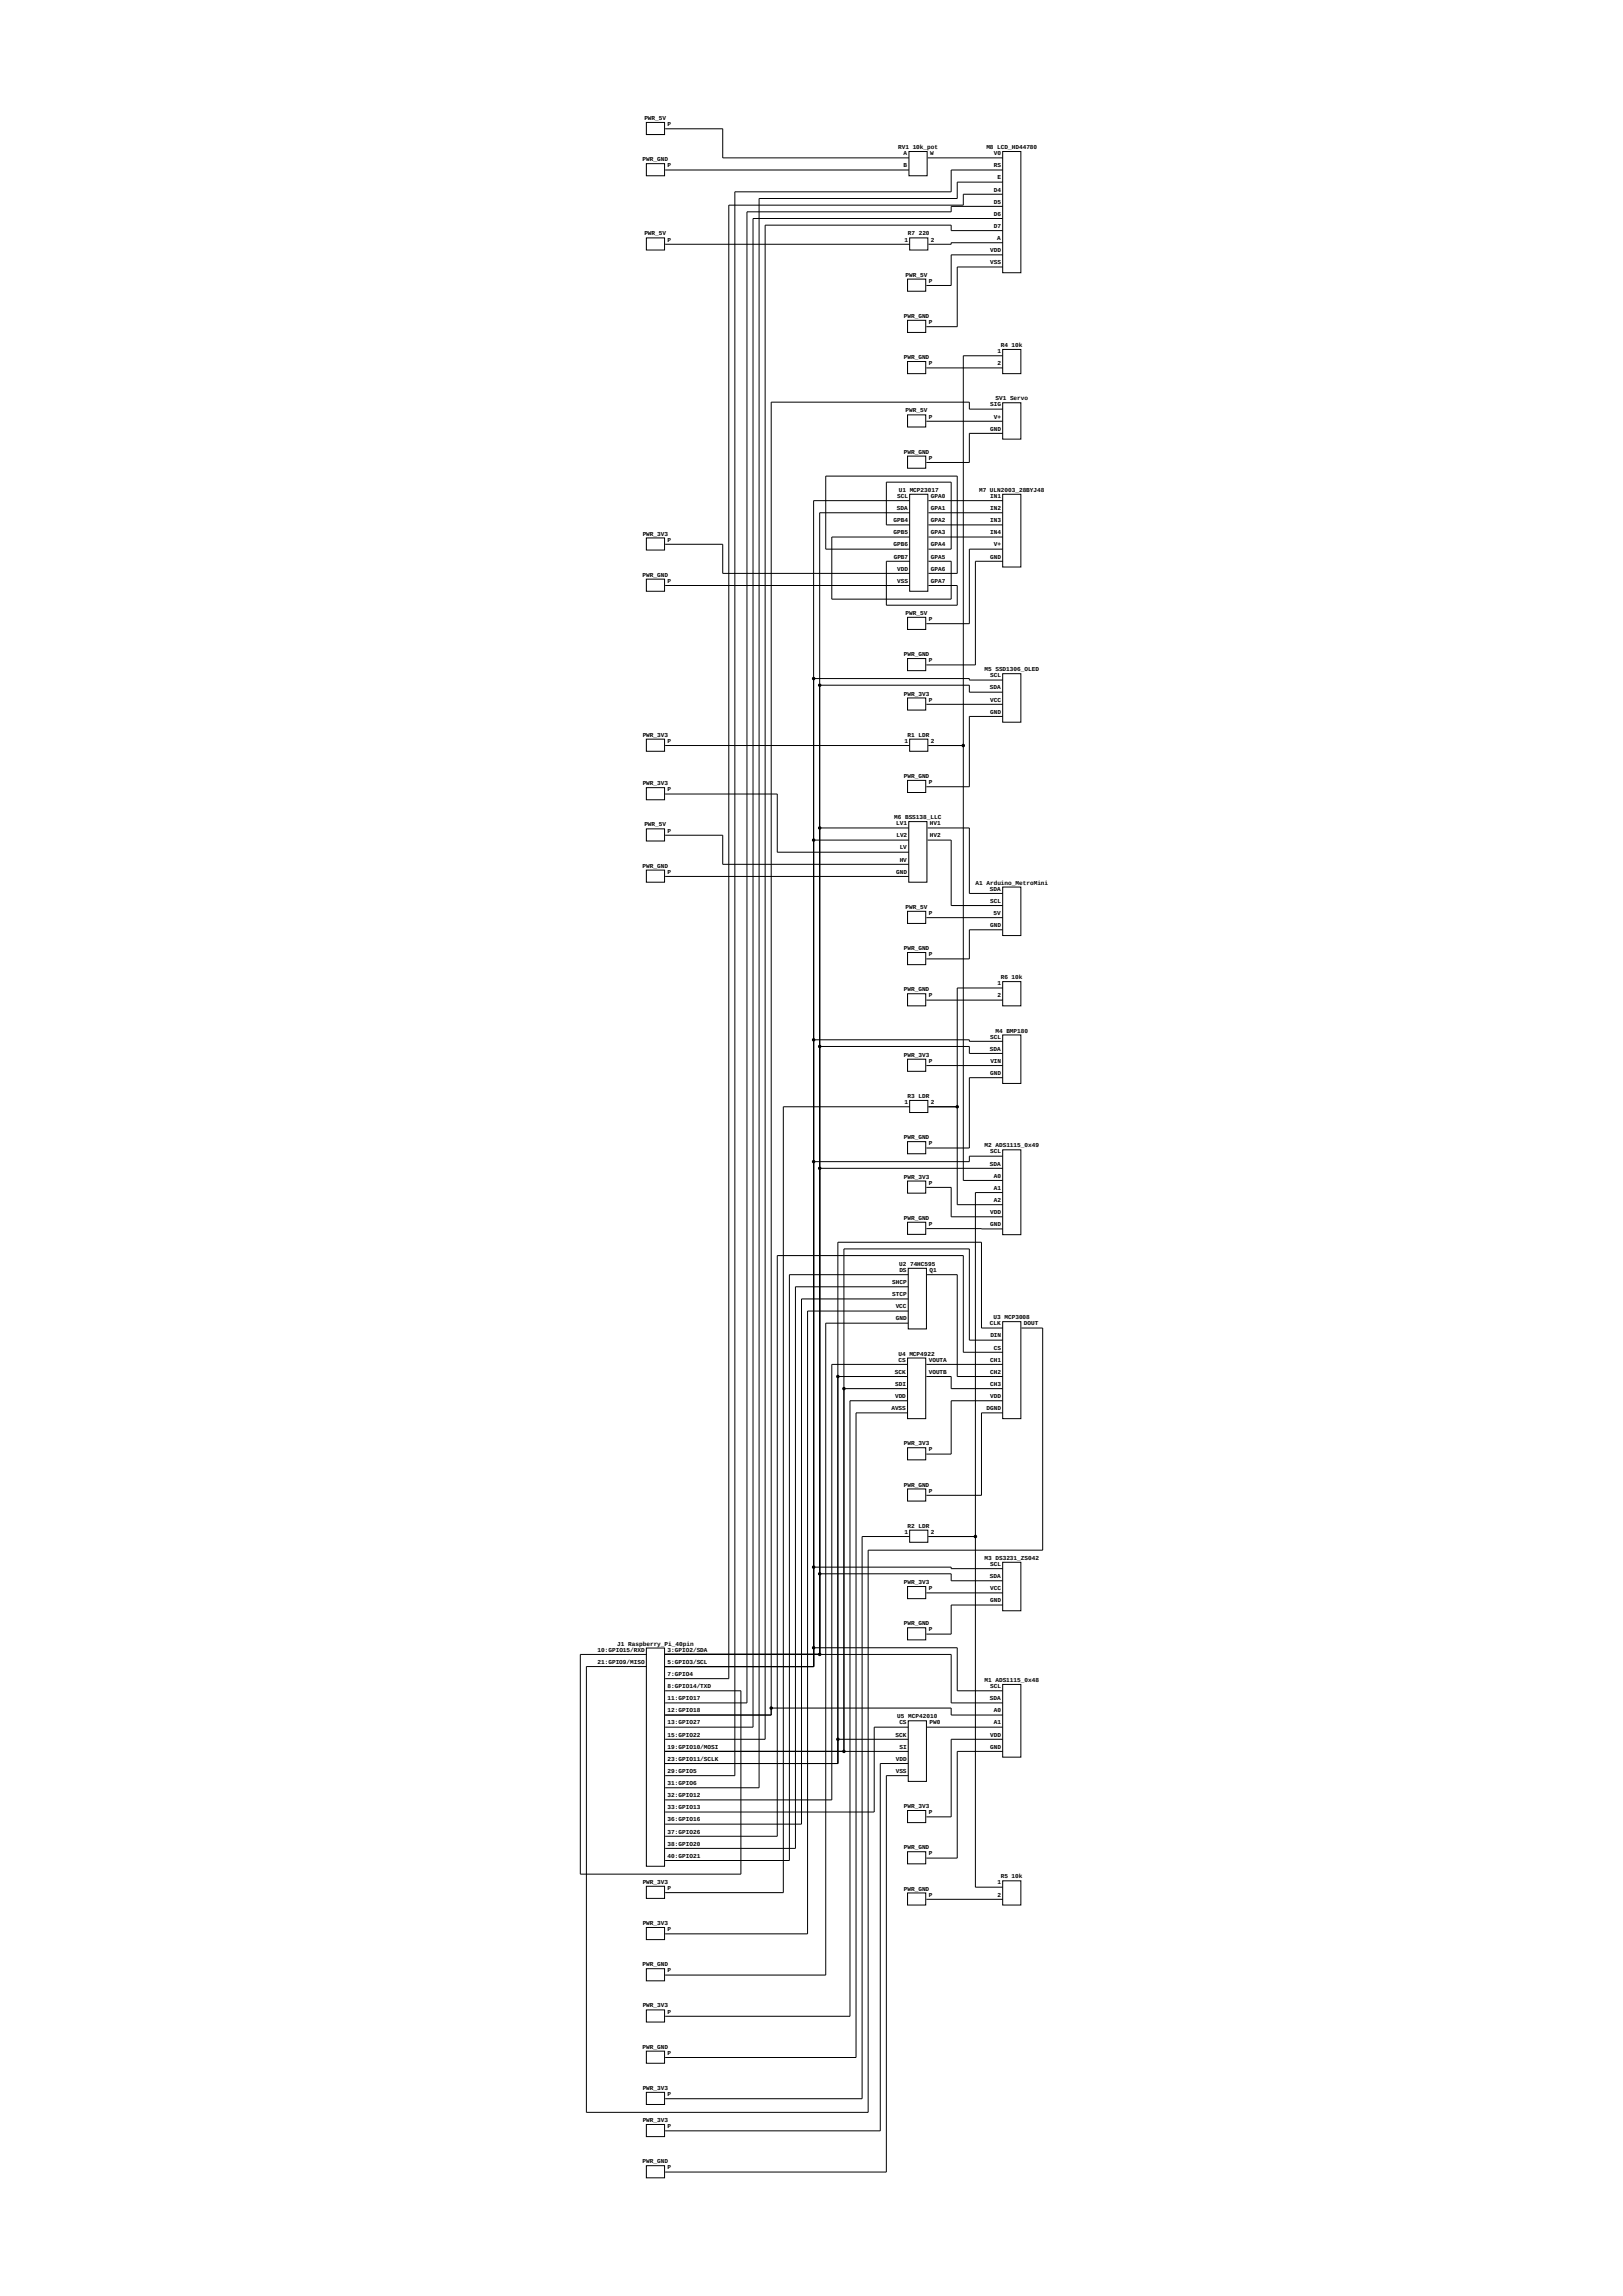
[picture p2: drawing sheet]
<svg xmlns="http://www.w3.org/2000/svg" width="210mm" height="297mm" viewBox="0 0 210 297" stroke-linecap="round" stroke-linejoin="round" font-family="sans-serif">
<defs><g id="words">
<g font-size=".8">
<text x="83.4" y="15.5">PWR_5V</text>
<text x="86.4" y="16.3">P</text>
<text x="83.2" y="20.9">PWR_GND</text>
<text x="86.4" y="21.6">P</text>
<text x="116.2" y="19.3">RV1 10k_pot</text>
<text x="116.9" y="20.1">A</text>
<text x="116.9" y="21.6">B</text>
<text x="120.4" y="20.1">W</text>
<text x="127.6" y="19.3">M8 LCD_HD44780</text>
<text x="128.6" y="21.6">RS</text>
<text x="128.6" y="20.1">V0</text>
<text x="129.1" y="23.2">E</text>
<text x="128.6" y="24.8">D4</text>
<text x="128.6" y="26.3">D5</text>
<text x="128.6" y="27.9">D6</text>
<text x="128.6" y="29.5">D7</text>
<text x="83.4" y="30.5">PWR_5V</text>
<text x="86.4" y="31.2">P</text>
<text x="117" y="31.2">1</text>
<text x="117.2" y="35.8">PWR_5V</text>
<text x="117.5" y="30.5">R7 220</text>
<text x="120.4" y="31.2">2</text>
<text x="128.1" y="34.2">VSS</text>
<text x="128.1" y="32.6">VDD</text>
<text x="129" y="31">A</text>
<text x="116.9" y="41.1">PWR_GND</text>
<text x="120.2" y="36.6">P</text>
<text x="120.2" y="41.9">P</text>
<text x="116.9" y="46.5">PWR_GND</text>
<text x="120.2" y="47.2">P</text>
<text x="129.1" y="45.7">1</text>
<text x="129.1" y="47.2">2</text>
<text x="129.5" y="44.9">R4 10k</text>
<text x="117.2" y="53.4">PWR_5V</text>
<text x="128.1" y="52.6">SIG</text>
<text x="128.8" y="51.8">SV1 Servo</text>
<text x="116.9" y="58.7">PWR_GND</text>
<text x="120.2" y="54.1">P</text>
<text x="120.2" y="59.5">P</text>
<text x="128.1" y="55.7">GND</text>
<text x="128.6" y="54.1">V+</text>
<text x="116.1" y="66">SDA</text>
<text x="116.1" y="64.4">SCL</text>
<text x="116.3" y="63.6">U1 MCP23017</text>
<text x="120.4" y="64.4">GPA0</text>
<text x="120.4" y="66">GPA1</text>
<text x="126.7" y="63.6">M7 ULN2003_28BYJ48</text>
<text x="128.1" y="64.4">IN1</text>
<text x="128.1" y="66">IN2</text>
<text x="83.2" y="69.3">PWR_3V3</text>
<text x="86.4" y="70.1">P</text>
<text x="115.6" y="67.5">GPB4</text>
<text x="115.6" y="69.1">GPB5</text>
<text x="115.6" y="70.7">GPB6</text>
<text x="120.4" y="67.5">GPA2</text>
<text x="120.4" y="69.1">GPA3</text>
<text x="120.4" y="70.7">GPA4</text>
<text x="128.1" y="69.1">IN4</text>
<text x="128.1" y="67.5">IN3</text>
<text x="128.6" y="70.7">V+</text>
<text x="83.2" y="74.6">PWR_GND</text>
<text x="86.4" y="75.4">P</text>
<text x="115.6" y="72.2">GPB7</text>
<text x="116.1" y="75.4">VSS</text>
<text x="116.1" y="73.8">VDD</text>
<text x="120.4" y="72.2">GPA5</text>
<text x="120.4" y="73.8">GPA6</text>
<text x="120.4" y="75.4">GPA7</text>
<text x="128.1" y="72.2">GND</text>
<text x="117.2" y="79.5">PWR_5V</text>
<text x="120.2" y="80.3">P</text>
<text x="116.9" y="84.9">PWR_GND</text>
<text x="117" y="90">PWR_3V3</text>
<text x="120.2" y="85.7">P</text>
<text x="127.4" y="86.8">M5 SSD1306_OLED</text>
<text x="128.1" y="89.2">SDA</text>
<text x="128.1" y="87.6">SCL</text>
<text x="83.2" y="95.3">PWR_3V3</text>
<text x="117.4" y="95.3">R1 LDR</text>
<text x="120.2" y="90.8">P</text>
<text x="128.1" y="90.8">VCC</text>
<text x="128.1" y="92.3">GND</text>
<text x="83.2" y="101.6">PWR_3V3</text>
<text x="86.4" y="96.1">P</text>
<text x="116.9" y="100.6">PWR_GND</text>
<text x="117" y="96.1">1</text>
<text x="120.2" y="101.4">P</text>
<text x="120.4" y="96.1">2</text>
<text x="83.4" y="106.9">PWR_5V</text>
<text x="86.4" y="102.4">P</text>
<text x="86.4" y="107.7">P</text>
<text x="115.7" y="106">M6 BSS138_LLC</text>
<text x="116" y="106.7">LV1</text>
<text x="120.3" y="106.7">HV1</text>
<text x="83.2" y="112.2">PWR_GND</text>
<text x="86.4" y="113">P</text>
<text x="116" y="113">GND</text>
<text x="116" y="108.3">LV2</text>
<text x="116.4" y="109.9">LV</text>
<text x="116.4" y="111.5">HV</text>
<text x="120.3" y="108.3">HV2</text>
<text x="117.2" y="117.6">PWR_5V</text>
<text x="120.2" y="118.4">P</text>
<text x="126.2" y="114.4">A1 Arduino_MetroMini</text>
<text x="128.1" y="115.2">SDA</text>
<text x="128.1" y="119.9">GND</text>
<text x="128.1" y="116.8">SCL</text>
<text x="128.6" y="118.4">5V</text>
<text x="116.9" y="122.9">PWR_GND</text>
<text x="120.2" y="123.7">P</text>
<text x="116.9" y="128.2">PWR_GND</text>
<text x="120.2" y="129">P</text>
<text x="129.1" y="127.4">1</text>
<text x="129.1" y="129">2</text>
<text x="129.5" y="126.7">R6 10k</text>
<text x="117" y="136.7">PWR_3V3</text>
<text x="120.2" y="137.5">P</text>
<text x="128.1" y="135.9">SDA</text>
<text x="128.1" y="134.3">SCL</text>
<text x="128.1" y="137.5">VIN</text>
<text x="128.8" y="133.6">M4 BMP180</text>
<text x="117" y="142.8">1</text>
<text x="117.4" y="142">R3 LDR</text>
<text x="120.4" y="142.8">2</text>
<text x="128.1" y="139.1">GND</text>
<text x="116.9" y="147.4">PWR_GND</text>
<text x="120.2" y="148.1">P</text>
<text x="127.4" y="148.4">M2 ADS1115_0x49</text>
<text x="128.1" y="149.2">SCL</text>
<text x="117" y="152.5">PWR_3V3</text>
<text x="120.2" y="153.2">P</text>
<text x="128.1" y="150.8">SDA</text>
<text x="128.6" y="153.9">A1</text>
<text x="128.6" y="152.3">A0</text>
<text x="128.6" y="155.5">A2</text>
<text x="116.9" y="157.8">PWR_GND</text>
<text x="120.2" y="158.6">P</text>
<text x="128.1" y="157">VDD</text>
<text x="128.1" y="158.6">GND</text>
<text x="115.4" y="166.1">SHCP</text>
<text x="115.4" y="167.7">STCP</text>
<text x="116.3" y="163.8">U2 74HC595</text>
<text x="116.4" y="164.5">DS</text>
<text x="120.3" y="164.5">Q1</text>
<text x="115.9" y="169.2">VCC</text>
<text x="115.9" y="170.8">GND</text>
<text x="128.1" y="171.4">CLK</text>
<text x="128.1" y="173">DIN</text>
<text x="128.6" y="170.6">U3 MCP3008</text>
<text x="132.5" y="171.4">DOUT</text>
<text x="115.8" y="177.7">SCK</text>
<text x="115.8" y="179.3">SDI</text>
<text x="116.3" y="175.4">U4 MCP4922</text>
<text x="116.3" y="176.1">CS</text>
<text x="120.2" y="176.1">VOUTA</text>
<text x="120.2" y="177.7">VOUTB</text>
<text x="128.1" y="176.1">CH1</text>
<text x="128.1" y="179.3">CH3</text>
<text x="128.1" y="177.7">CH2</text>
<text x="128.6" y="174.6">CS</text>
<text x="115.3" y="182.4">AVSS</text>
<text x="115.8" y="180.8">VDD</text>
<text x="127.7" y="182.4">DGND</text>
<text x="128.1" y="180.8">VDD</text>
<text x="117" y="187">PWR_3V3</text>
<text x="120.2" y="187.7">P</text>
<text x="116.9" y="192.3">PWR_GND</text>
<text x="117.4" y="197.6">R2 LDR</text>
<text x="120.2" y="193.1">P</text>
<text x="117" y="198.4">1</text>
<text x="120.4" y="198.4">2</text>
<text x="127.4" y="201.8">M3 DS3231_ZS042</text>
<text x="128.1" y="202.6">SCL</text>
<text x="117" y="204.9">PWR_3V3</text>
<text x="120.2" y="205.7">P</text>
<text x="128.1" y="204.1">SDA</text>
<text x="128.1" y="205.7">VCC</text>
<text x="128.1" y="207.3">GND</text>
<text x="77.3" y="215.2">21:GPIO9/MISO</text>
<text x="77.3" y="213.7">10:GPIO15/RXD</text>
<text x="79.9" y="212.9">J1 Raspberry_Pi_40pin</text>
<text x="86.4" y="213.7">3:GPIO2/SDA</text>
<text x="86.4" y="215.2">5:GPIO3/SCL</text>
<text x="116.9" y="210.2">PWR_GND</text>
<text x="120.2" y="211">P</text>
<text x="86.4" y="216.8">7:GPIO4</text>
<text x="86.4" y="218.4">8:GPIO14/TXD</text>
<text x="86.4" y="219.9">11:GPIO17</text>
<text x="86.4" y="221.5">12:GPIO18</text>
<text x="127.4" y="217.6">M1 ADS1115_0x48</text>
<text x="128.1" y="219.9">SDA</text>
<text x="128.1" y="218.4">SCL</text>
<text x="128.6" y="221.5">A0</text>
<text x="86.4" y="223.1">13:GPIO27</text>
<text x="86.4" y="224.6">15:GPIO22</text>
<text x="86.4" y="226.2">19:GPIO10/MOSI</text>
<text x="86.4" y="227.8">23:GPIO11/SCLK</text>
<text x="115.9" y="224.6">SCK</text>
<text x="115.9" y="227.8">VDD</text>
<text x="116.1" y="222.3">U5 MCP42010</text>
<text x="116.4" y="223.1">CS</text>
<text x="116.4" y="226.2">SI</text>
<text x="120.3" y="223.1">PW0</text>
<text x="128.1" y="224.6">VDD</text>
<text x="128.1" y="226.2">GND</text>
<text x="128.6" y="223.1">A1</text>
<text x="86.4" y="229.3">29:GPIO5</text>
<text x="86.4" y="230.9">31:GPIO6</text>
<text x="86.4" y="232.5">32:GPIO12</text>
<text x="115.9" y="229.3">VSS</text>
<text x="117" y="233.9">PWR_3V3</text>
<text x="86.4" y="234">33:GPIO13</text>
<text x="86.4" y="235.6">36:GPIO16</text>
<text x="86.4" y="237.2">37:GPIO26</text>
<text x="86.4" y="238.7">38:GPIO20</text>
<text x="116.9" y="239.2">PWR_GND</text>
<text x="120.2" y="234.7">P</text>
<text x="83.2" y="243.7">PWR_3V3</text>
<text x="86.4" y="240.3">40:GPIO21</text>
<text x="86.4" y="244.5">P</text>
<text x="116.9" y="244.5">PWR_GND</text>
<text x="120.2" y="240">P</text>
<text x="120.2" y="245.3">P</text>
<text x="129.1" y="243.8">1</text>
<text x="129.1" y="245.3">2</text>
<text x="129.5" y="243">R5 10k</text>
<text x="83.2" y="249">PWR_3V3</text>
<text x="86.4" y="249.8">P</text>
<text x="83.2" y="254.3">PWR_GND</text>
<text x="86.4" y="255.1">P</text>
<text x="83.2" y="259.7">PWR_3V3</text>
<text x="86.4" y="260.5">P</text>
<text x="83.2" y="265">PWR_GND</text>
<text x="86.4" y="265.8">P</text>
<text x="83.2" y="274.5">PWR_3V3</text>
<text x="83.2" y="270.3">PWR_3V3</text>
<text x="86.4" y="275.3">P</text>
<text x="86.4" y="271.1">P</text>
<text x="83.2" y="279.8">PWR_GND</text>
<text x="86.4" y="280.6">P</text>
</g>
</g></defs>
<g fill="none" stroke="#000" stroke-width=".13">
<path d="M83.6 15.8h2.4v1.6h-2.4zM86.1 16.7h7.4v3.7h24.1M117.6 19.6h2.4v3.1h-2.4zM129.7 19.6h2.4v15.7h-2.4zM83.6 21.2h2.4v1.5h-2.4zM83.6 30.8h2.4v1.5h-2.4zM86.1 22h31.5M86.1 31.6h31.6M117.4 36.1h2.4v1.6h-2.4zM117.7 30.8h2.4v1.5h-2.4zM120 20.4h9.7M129.7 23.6h-5.8v2.1h-25.7v205.6h-12.1"/>
<path d="M129.7 34.5h-5.8v7.8h-4M129.7 22h-6.6v2.8h-28v204.9h-9M129.7 26.7h-6.6v.7h-26.4v192.9h-10.6M129.7 29.8h-6.6v-.7h-24.1v195.9h-12.9M129.7 31.4h-6.6v.2h-3M129.7 33h-6.6v3.9h-3.2M129.7 25.1h-5.1v1.4h-30.3v190.6h-8.2M129.7 28.3h-32.3v195.1h-11.3M117.4 41.4h2.4v1.6h-2.4zM117.4 53.7h2.4v1.5h-2.4zM117.4 59h2.4v1.6h-2.4zM117.4 46.8h2.4v1.5h-2.4z"/>
<path d="M119.9 54.5h9.8M119.9 47.6h9.8M129.7 52.1h2.4v4.7h-2.4zM129.7 45.2h2.4v3.1h-2.4zM129.7 52.9h-4.3v-.9h-25.6v169.8h-13.7M129.7 56.1h-4.3v3.7h-5.5M129.7 46h-5.1v106.7h5.1M83.6 69.6h2.4v1.6h-2.4zM83.6 74.9h2.4v1.6h-2.4zM86.1 70.4h7.4v3.8h24.2M86.1 75.7h31.6M117.4 79.9h2.4v1.5h-2.4z"/>
<path d="M117.7 63.9h2.4v12.6h-2.4zM117.7 64.8h-12.4v150.8h-19.2M117.7 71h-10.9v-9.4h17.1v12.6h-3.8M117.7 72.6h-3v5.7h9.2v-2.6h-3.8M117.7 67.9h-3v-5.5h8.4v8.6h-3M117.7 69.5h-10.1v8h15.5v-4.9h-3M117.7 66.3h-11.6v147.7M120.1 64.8h9.6M120.1 66.3h9.6M120.1 67.9h9.6M120.1 69.5h9.6M129.7 63.9h2.4v9.4h-2.4z"/>
<path d="M129.7 71h-4.3v9.7h-5.5M129.7 72.6h-3.5v13.4h-6.3M83.6 95.6h2.4v1.6h-2.4zM86.1 96.4h31.6M105.3 87.8h20.1v.2h4.3M106.1 88.6h19.3v.9h4.3M117.4 90.3h2.4v1.6h-2.4zM117.4 85.2h2.4v1.6h-2.4zM117.7 95.6h2.4v1.6h-2.4zM119.9 91.1h9.8M120.1 96.4h4.5M129.7 87.1h2.4v6.3h-2.4z"/>
<path d="M129.7 92.7h-4.3v9.1h-5.5M83.6 101.9h2.4v1.6h-2.4zM83.6 107.2h2.4v1.6h-2.4zM83.6 112.6h2.4v1.5h-2.4zM86.1 108h7.4v3.8h24.1M86.1 102.7h14.5v7.5h17M86.1 113.4h31.5M105.3 108.7h12.3M106.1 107.1h11.5M117.4 100.9h2.4v1.6h-2.4zM117.4 117.9h2.4v1.6h-2.4zM117.6 106.3h2.3v7.8h-2.3z"/>
<path d="M119.9 118.7h9.8M120 107.1h5.4v8.5h4.3M120 108.7h3.1v8.4h6.6M129.7 114.7h2.4v6.3h-2.4zM105.3 134.5h20.1v.2h4.3M106.1 135.4h19.3v.9h4.3M117.4 137h2.4v1.6h-2.4zM117.4 123.2h2.4v1.6h-2.4zM117.4 128.5h2.4v1.6h-2.4zM119.9 137.8h9.8M119.9 129.4h9.8M129.7 133.9h2.4v6.2h-2.4z"/>
<path d="M129.7 127h2.4v3.1h-2.4zM129.7 127.8h-5.8v28h5.8M129.7 120.3h-4.3v3.7h-5.5M129.7 139.4h-4.3v9.1h-5.5M106.1 151.1h23.6M117.4 152.8h2.4v1.5h-2.4zM117.4 158.1h2.4v1.6h-2.4zM117.4 147.7h2.4v1.5h-2.4zM117.7 142.3h2.4v1.6h-2.4zM117.7 143.2h-16.3v101.6h-15.3M119.9 153.6h3.2v3.8h6.6M119.9 158.9l9.8 .1"/>
<path d="M120.1 143.2h3.8M129.7 148.7h2.4v11h-2.4zM129.7 149.6h-4.3v.7h-20.1M129.7 154.3h-3.5v89.8h3.5M108.4 178.1h9M109.2 179.6h8.2M117.4 175.7h2.4v7.8h-2.4zM117.4 176.5h-9.8v56.3h-21.5M117.5 164.1h2.4v7.8h-2.4zM117.5 171.2h-10.7v84.3h-20.7M117.5 164.9h-15.4v75.8h-16M117.5 166.5h-14.6v72.6h-16.8"/>
<path d="M117.5 168h-13.8v68h-17.6M117.5 169.6h-13v80.6h-18.4M119.9 178.1h3.2v1.5h6.6M119.9 176.5h9.8M120 164.9h3.9v13.2h5.8M129.7 171h2.4v12.5h-2.4zM129.7 171.8h-2.7v-11.1h-18.6v67.4h-22.3M129.7 173.4h-4.3v-11.8h-16.2v65M129.7 174.9h-5.1v-12.5h-24v75.1h-14.5M132.2 171.8h2.7v28.7h-22.6v72.7h-36.4v-57.6h7.7M117.4 187.3h2.4v1.5h-2.4zM117.4 192.6h2.4v1.6h-2.4z"/>
<path d="M117.4 181.2h-7.4v79.6h-23.9M117.4 182.8h-6.6v83.3h-24.7M117.7 197.9h2.4v1.6h-2.4zM117.7 198.8h-6.2v72.7h-25.4M120.1 198.8h6.1M129.7 181.2h-6.6v6.9h-3.2M129.7 182.8h-2.7v10.6h-7.1M83.6 213.2h2.4v28.2h-2.4zM83.6 214h-8.5v28.4h20.8v-23.7h-9.8M86.1 214h37v6.3h6.6M105.3 213.1h18.6v5.6h5.8M105.3 202.7h17.8v.2h6.6"/>
<path d="M106.1 203.6h17v.9h6.6M117.4 205.2h2.4v1.6h-2.4zM117.4 210.6h2.4v1.5h-2.4zM119.9 206.1h9.8M129.7 217.9h2.4v9.4h-2.4zM129.7 202.1h2.4v6.3h-2.4zM129.7 207.6h-6.6v3.8h-3.2M86.1 226.6h31.4M99.8 220.9h23.3v.9h6.6M108.4 225h9.1M117.4 234.2h2.4v1.6h-2.4zM117.4 239.5h2.4v1.6h-2.4z"/>
<path d="M117.5 222.6h2.4v7.8h-2.4zM117.5 229.7h-2.8v51.3h-28.6M117.5 228.1h-3.6v47.5h-27.8M117.5 223.4h-4.4v11h-27M120 223.4h9.7M129.7 226.6h-5.8v13.8h-4M129.7 225h-6.6v10h-3.2M83.6 249.3h2.4v1.6h-2.4zM83.6 254.7h2.4v1.5h-2.4zM83.6 260h2.4v1.6h-2.4zM83.6 244h2.4v1.6h-2.4zM117.4 244.9h2.4v1.5h-2.4z"/>
<path d="M119.9 245.7h9.8M129.7 243.3h2.4v3.1h-2.4zM83.6 265.3h2.4v1.6h-2.4zM83.6 274.8h2.4v1.6h-2.4zM83.6 270.7h2.4v1.5h-2.4zM83.6 280.1h2.4v1.6h-2.4z"/>
</g>
<g fill="#000" stroke="#000" stroke-width=".13">
<path d="M105.2 87.6h.2v.2v.1h-.2l-.1-.1zM106 88.5h.1l.1 .1-.1 .2h-.1l-.1-.2zM124.6 96.3h.1l.1 .1-.1 .2h-.1l-.1-.2zM105.2 108.5h.2v.2v.1h-.2l-.1-.1zM106 107h.1l.1 .1-.1 .1h-.1l-.1-.1zM105.2 134.4h.2v.1v.1h-.2l-.1-.1zM106 135.2h.1l.1 .2-.1 .1h-.1l-.1-.1zM105.2 150.1h.2v.2v.1h-.2l-.1-.1zM106 151h.1l.1 .1-.1 .2h-.1l-.1-.2zM123.8 143h.1l.1 .2-.1 .1h-.1l-.1-.1zM108.3 177.9h.2l.1 .2-.1 .1h-.2v-.1zM109.1 179.5h.2l.1 .1-.1 .2h-.2l-.1-.2z"/>
<path d="M126.1 198.6h.2l.1 .2-.1 .1h-.2v-.1zM105.2 213h.2v.1v.2h-.2l-.1-.2zM105.2 202.6h.2v.1v.2h-.2l-.1-.2zM106 213.9h.1l.1 .1-.1 .1h-.1l-.1-.1zM106 203.4h.1l.1 .2-.1 .1h-.1l-.1-.1zM99.7 220.8h.2v.1v.2h-.2l-.1-.2zM108.3 224.8h.2l.1 .2-.1 .1h-.2v-.1zM109.1 226.4h.2l.1 .2-.1 .1h-.2l-.1-.1z"/>
</g>
<use href="#words"/>
</svg>
